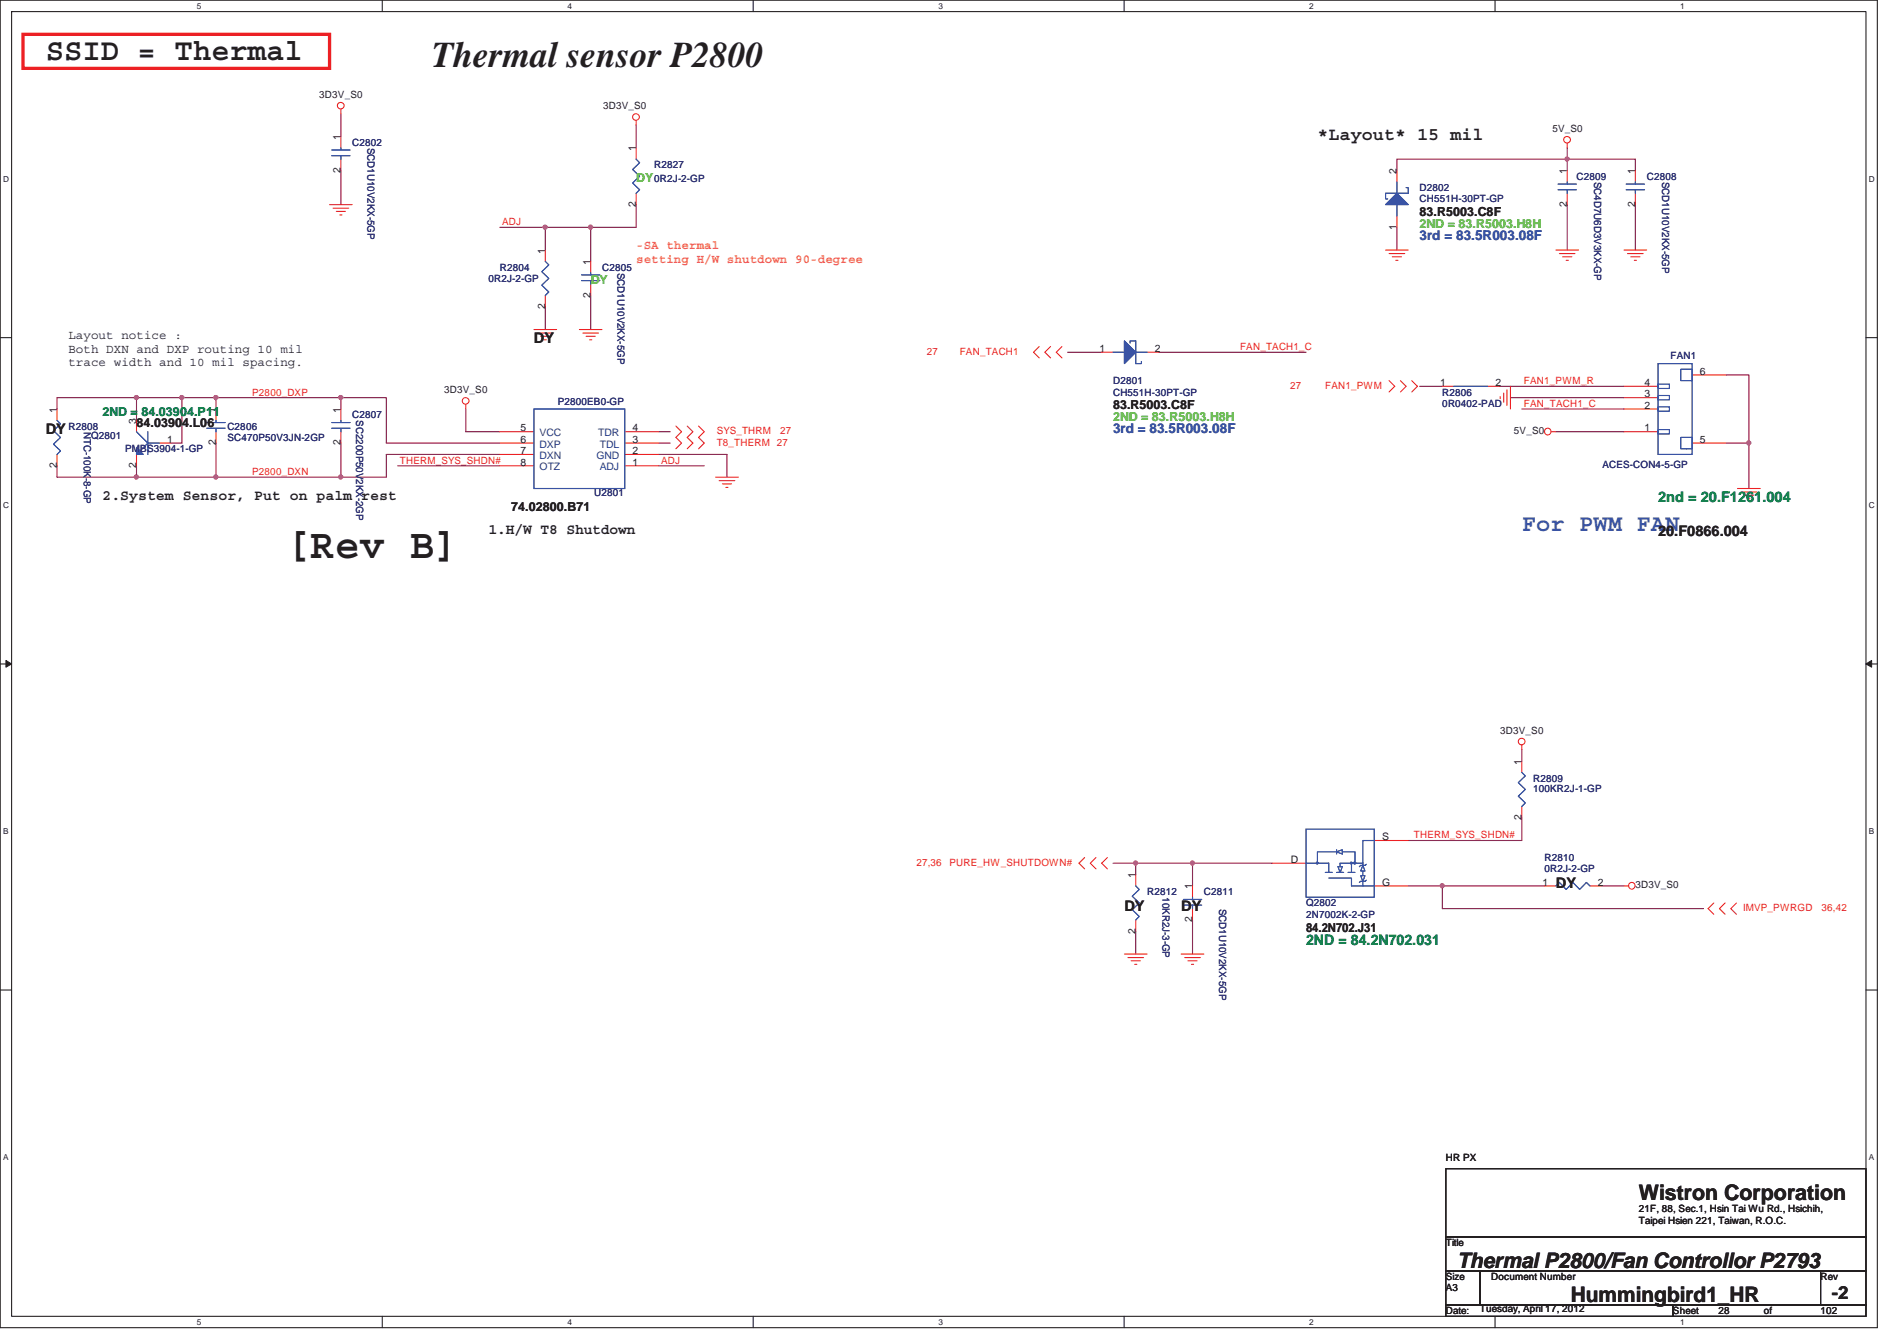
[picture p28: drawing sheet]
<svg xmlns="http://www.w3.org/2000/svg" width="297mm" height="210mm" viewBox="0 0 297 210" stroke-linecap="round" stroke-linejoin="round" font-family="sans-serif">
<defs><g id="words">
<text font-size="6.6" fill="#231f20" x="44.5" y="87.3">[Rev B]</text>
<text font-size="5.7" fill="#231f20" x="67.6" y="10.5">Thermal sensor P2800</text>
<text font-size="4.8" fill="#231f20" x="7.2" y="9.4">SSID = Thermal</text>
<text font-size="3.7" fill="#3953a4" x="238.3" y="83.2">For PWM FAN</text>
<g font-size="3.3" fill="#231f20">
<text x="256.6" y="187.9">Wistron Corporation</text>
<text x="228.2" y="198.5">Thermal P2800/Fan Controllor P2793</text>
<text x="246" y="203.9">Hummingbird1_HR</text>
</g>
<g font-size="2.8" fill="#231f20">
<text x="206.3" y="22">*Layout* 15 mil</text>
<text x="286.8" y="203.4">-2</text>
</g>
<g font-size="2.3" fill="#231f20">
<text x="83.6" y="53.7">DY</text>
<text x="7.2" y="67.9">DY</text>
<text x="16" y="78.4">2.System Sensor, Put on palm rest</text>
<text x="76.5" y="83.7">1.H/W T8 Shutdown</text>
<text x="259.6" y="83.9">20.F0866.004</text>
<text x="176.1" y="142.6">DY</text>
<text x="185" y="142.6">DY</text>
<text x="243.6" y="139.1">DY</text>
</g>
<g font-size="2.3" fill="#098040">
<text x="259.6" y="78.6">2nd = 20.F1261.004</text>
<text x="204.5" y="148">2ND = 84.2N702.031</text>
</g>
<g font-size="2.1" fill="#3953a4">
<text x="222.3" y="37.6">3rd = 83.5R003.08F</text>
<text x="174.3" y="67.8">3rd = 83.5R003.08F</text>
</g>
<g font-size="1.9" fill="#69bd45">
<text x="99.6" y="28.5">DY</text>
<text x="222.3" y="35.6">2ND = 83.R5003.H8H</text>
<text x="92.5" y="44.5">DY</text>
<text x="174.3" y="65.9">2ND = 83.R5003.H8H</text>
</g>
<g font-size="1.9" fill="#231f20">
<text x="222.3" y="33.9">83.R5003.C8F</text>
<text x="10.7" y="53.1">Layout notice :</text>
<text x="10.7" y="55.2">Both DXN and DXP routing 10 mil</text>
<text x="10.7" y="57.3">trace width and 10 mil spacing.</text>
<text x="174.3" y="64.1">83.R5003.C8F</text>
<text x="21.4" y="66.9">84.03904.L06</text>
<text x="80" y="80.1">74.02800.B71</text>
<text x="204.5" y="145.9">84.2N702.J31</text>
</g>
<g font-size="1.9" fill="#f57f20">
<text x="99.6" y="39">-SA thermal</text>
<text x="99.6" y="41.2">setting H/W shutdown 90-degree</text>
</g>
<text font-size="1.9" fill="#098040" x="16" y="65.1">2ND = 84.03904.P11</text>
<g font-size="1.6" fill="#231f20">
<text x="50" y="15.4">3D3V_S0</text>
<text x="94.4" y="17.1">3D3V_S0</text>
<text x="53.3" y="21.9" transform="rotate(-90 53.3 21.9)">1</text>
<text x="99.6" y="23.7" transform="rotate(-90 99.6 23.7)">1</text>
<text x="243.1" y="20.7">5V_S0</text>
<text x="53.3" y="27" transform="rotate(-90 53.3 27)">2</text>
<text x="218.7" y="27.3" transform="rotate(-90 218.7 27.3)">2</text>
<text x="245.4" y="27.3" transform="rotate(-90 245.4 27.3)">1</text>
<text x="256" y="27.3" transform="rotate(-90 256 27.3)">1</text>
<text x="99.6" y="32.4" transform="rotate(-90 99.6 32.4)">2</text>
<text x="218.7" y="35.9" transform="rotate(-90 218.7 35.9)">1</text>
<text x="245.4" y="32.4" transform="rotate(-90 245.4 32.4)">2</text>
<text x="256" y="32.4" transform="rotate(-90 256 32.4)">2</text>
<text x="85.3" y="39.7" transform="rotate(-90 85.3 39.7)">1</text>
<text x="92.5" y="41.5" transform="rotate(-90 92.5 41.5)">1</text>
<text x="92.5" y="46.6" transform="rotate(-90 92.5 46.6)">2</text>
<text x="85.3" y="48.4" transform="rotate(-90 85.3 48.4)">2</text>
<text x="172.2" y="55.1">1</text>
<text x="180.8" y="55.1">2</text>
<text x="266.2" y="58.7">6</text>
<text x="8.9" y="64.6" transform="rotate(-90 8.9 64.6)">1</text>
<text x="33.8" y="64.6" transform="rotate(-90 33.8 64.6)">1</text>
<text x="53.3" y="64.6" transform="rotate(-90 53.3 64.6)">1</text>
<text x="69.6" y="61.6">3D3V_S0</text>
<text x="225.5" y="60.4">1</text>
<text x="234.2" y="60.4">2</text>
<text x="257.5" y="60.4">4</text>
<text x="257.5" y="62.2">3</text>
<text x="257.5" y="64">2</text>
<text x="21.3" y="66.4" transform="rotate(-90 21.3 66.4)">3</text>
<text x="26.2" y="69.3">1</text>
<text x="33.8" y="69.7" transform="rotate(-90 33.8 69.7)">2</text>
<text x="53.3" y="69.7" transform="rotate(-90 53.3 69.7)">2</text>
<text x="81.5" y="67.6">5</text>
<text x="81.5" y="69.3">6</text>
<text x="81.5" y="71.1">7</text>
<text x="99.1" y="69.3">3</text>
<text x="99.1" y="67.6">4</text>
<text x="99.1" y="71.1">2</text>
<text x="237.1" y="68">5V_S0</text>
<text x="257.5" y="67.6">1</text>
<text x="266.2" y="69.3">5</text>
<text x="8.9" y="73.3" transform="rotate(-90 8.9 73.3)">2</text>
<text x="21.3" y="73.3" transform="rotate(-90 21.3 73.3)">2</text>
<text x="81.5" y="72.9">8</text>
<text x="99.1" y="72.9">1</text>
<text x="234.9" y="114.9">3D3V_S0</text>
<text x="238.2" y="119.7" transform="rotate(-90 238.2 119.7)">1</text>
<text x="216.4" y="131.6">S</text>
<text x="238.2" y="128.4" transform="rotate(-90 238.2 128.4)">2</text>
<text x="177.8" y="137.5" transform="rotate(-90 177.8 137.5)">1</text>
<text x="202.1" y="135.1">D</text>
<text x="186.7" y="139.3" transform="rotate(-90 186.7 139.3)">1</text>
<text x="216.4" y="138.7">G</text>
<text x="241.5" y="138.7">1</text>
<text x="250.2" y="138.7">2</text>
<text x="256.1" y="139.1">3D3V_S0</text>
<text x="177.8" y="146.2" transform="rotate(-90 177.8 146.2)">2</text>
<text x="186.7" y="144.4" transform="rotate(-90 186.7 144.4)">2</text>
<text x="226.4" y="181.8">HR PX</text>
<text x="256.6" y="189.8">21F, 88, Sec.1, Hsin Tai Wu Rd., Hsichih,</text>
<text x="256.6" y="191.6">Taipei Hsien 221, Taiwan, R.O.C.</text>
<text x="226.4" y="195.1">Title</text>
<text x="226.4" y="200.4">Size</text>
<text x="226.4" y="202.2">A3</text>
<text x="233.5" y="200.4">Document Number</text>
<text x="285.1" y="200.4">Rev</text>
<text x="226.4" y="205.8">Date:</text>
<text x="231.7" y="205.4">Tuesday, April 17, 2012</text>
<text x="262" y="205.8">Sheet</text>
<text x="269.1" y="205.8">28</text>
<text x="276.2" y="205.8">of</text>
<text x="285.1" y="205.8">102</text>
</g>
<g font-size="1.6" fill="#282973">
<text x="55.2" y="22.8">C2802</text>
<text x="57.6" y="23.2" transform="rotate(90 57.6 23.2)">SCD1U10V2KX-5GP</text>
<text x="102.4" y="26.4">R2827</text>
<text x="102.4" y="28.5">0R2J-2-GP</text>
<text x="222.3" y="29.9">D2802</text>
<text x="246.8" y="28.1">C2809</text>
<text x="249.6" y="28.5" transform="rotate(90 249.6 28.5)">SC4D7U6D3V3KX-GP</text>
<text x="257.8" y="28.1">C2808</text>
<text x="260.3" y="28.5" transform="rotate(90 260.3 28.5)">SCD1U10V2KX-5GP</text>
<text x="222.3" y="31.7">CH551H-30PT-GP</text>
<text x="76.5" y="44.2">0R2J-2-GP</text>
<text x="78.3" y="42.4">R2804</text>
<text x="94.3" y="42.4">C2805</text>
<text x="96.7" y="42.7" transform="rotate(90 96.7 42.7)">SCD1U10V2KX-5GP</text>
<text x="261.6" y="56.3">FAN1</text>
<text x="55.2" y="65.5">C2807</text>
<text x="55.8" y="65.8" transform="rotate(90 55.8 65.8)">SC2200P50V2KX-2GP</text>
<text x="87.3" y="63.4">P2800EB0-GP</text>
<text x="174.3" y="60.2">D2801</text>
<text x="174.3" y="61.9">CH551H-30PT-GP</text>
<text x="225.8" y="61.9">R2806</text>
<text x="225.8" y="63.7">0R0402-PAD</text>
<text x="10.7" y="67.3">R2808</text>
<text x="13.1" y="67.6" transform="rotate(90 13.1 67.6)">NTC-100K-8-GP</text>
<text x="14.3" y="68.7">Q2801</text>
<text x="19.6" y="70.8">PMBS3904-1-GP</text>
<text x="35.6" y="67.3">C2806</text>
<text x="35.6" y="69">SC470P50V3JN-2GP</text>
<text x="93" y="77.6">U2801</text>
<text x="250.9" y="73.3">ACES-CON4-5-GP</text>
<text x="240.1" y="122.4">R2809</text>
<text x="240.1" y="124">100KR2J-1-GP</text>
<text x="241.8" y="134.8">R2810</text>
<text x="241.8" y="136.6">0R2J-2-GP</text>
<text x="179.6" y="140.2">R2812</text>
<text x="182" y="140.5" transform="rotate(90 182 140.5)">10KR2J-3-GP</text>
<text x="188.5" y="140.2">C2811</text>
<text x="190.9" y="142.3" transform="rotate(90 190.9 142.3)">SCD1U10V2KX-5GP</text>
<text x="204.5" y="141.9">Q2802</text>
<text x="204.5" y="143.7">2N7002K-2-GP</text>
</g>
<g font-size="1.6" fill="#ed2024">
<text x="78.6" y="35.3">ADJ</text>
<text x="145.1" y="55.5">27</text>
<text x="150.3" y="55.5">FAN_TACH1</text>
<text x="194.2" y="54.8">FAN_TACH1_C</text>
<text x="39.5" y="61.9">P2800_DXP</text>
<text x="202" y="60.9">27</text>
<text x="207.5" y="60.9">FAN1_PWM</text>
<text x="238.6" y="63.7">FAN_TACH1_C</text>
<text x="238.6" y="60.2">FAN1_PWM_R</text>
<text x="112.2" y="69.8">T8_THERM 27</text>
<text x="112.2" y="68">SYS_THRM</text>
<text x="122.2" y="68">27</text>
<text x="39.5" y="74.4">P2800_DXN</text>
<text x="62.6" y="72.6">THERM_SYS_SHDN#</text>
<text x="103.5" y="72.6">ADJ</text>
<text x="221.4" y="131.3">THERM_SYS_SHDN#</text>
<text x="143.5" y="135.5">27,36</text>
<text x="148.7" y="135.5">PURE_HW_SHUTDOWN#</text>
<text x="273" y="142.7">IMVP_PWRGD</text>
<text x="285.2" y="142.7">36,42</text>
</g>
<g font-size="1.6" fill="#1d437e">
<text x="84.5" y="68.3">VCC</text>
<text x="84.5" y="70.1">DXP</text>
<text x="84.5" y="71.9">DXN</text>
<text x="93.4" y="71.9">GND</text>
<text x="93.7" y="68.3">TDR</text>
<text x="93.9" y="70.1">TDL</text>
<text x="84.5" y="73.7">OTZ</text>
<text x="93.9" y="73.7">ADJ</text>
</g>
<g font-size="1.3" fill="#231f20">
<text x="30.8" y="1.4">5</text>
<text x="88.9" y="1.4">4</text>
<text x="146.9" y="1.4">3</text>
<text x="205" y="1.4">2</text>
<text x="263.1" y="1.4">1</text>
<text x=".5" y="28.5">D</text>
<text x="292.6" y="28.5">D</text>
<text x=".5" y="79.5">C</text>
<text x="292.6" y="79.5">C</text>
<text x=".5" y="130.6">B</text>
<text x="292.6" y="130.6">B</text>
<text x=".5" y="181.7">A</text>
<text x="292.6" y="181.7">A</text>
<text x="30.8" y="207.4">5</text>
<text x="88.9" y="207.4">4</text>
<text x="146.9" y="207.4">3</text>
<text x="205" y="207.4">2</text>
<text x="263.1" y="207.4">1</text>
</g>
</g></defs>
<path d="M0 0h294v207.9h-294zM1.8 1.8h290.4v204.3h-290.4z" fill="none" stroke="#231f20" stroke-width=".17"/>
<g fill="#fff">
<path d="M30.8 .2h.7v1.4h-.7z"/>
<path d="M30.8 206.3h.7v1.4h-.7z"/>
</g>
<path d="M59.9 0v1.8M59.9 206.1v1.8" fill="none" stroke="#231f20" stroke-width=".17"/>
<g fill="#fff">
<path d="M88.9 .2h.6v1.4h-.6z"/>
<path d="M88.9 206.3h.6v1.4h-.6z"/>
</g>
<path d="M117.9 0v1.8M117.9 206.1v1.8" fill="none" stroke="#231f20" stroke-width=".17"/>
<g fill="#fff">
<path d="M146.9 .2h.7v1.4h-.7z"/>
<path d="M146.9 206.3h.7v1.4h-.7z"/>
</g>
<path d="M176 0v1.8M176 206.1v1.8" fill="none" stroke="#231f20" stroke-width=".17"/>
<g fill="#fff">
<path d="M205 .2h.7v1.4h-.7z"/>
<path d="M205 206.3h.7v1.4h-.7z"/>
</g>
<path d="M234.1 0v1.8M234.1 206.1v1.8" fill="none" stroke="#231f20" stroke-width=".17"/>
<g fill="#fff">
<path d="M263.1 .2h.7v1.4h-.7z"/>
<path d="M263.1 206.3h.7v1.4h-.7z"/>
<path d="M.5 27.3h.9v1.4h-.9z"/>
<path d="M292.6 27.3h.9v1.4h-.9z"/>
<path d="M.5 78.4h.9v1.4h-.9z"/>
<path d="M292.6 78.4h.9v1.4h-.9z"/>
</g>
<path d="M0 52.9h1.8M292.2 52.9h1.8" fill="none" stroke="#231f20" stroke-width=".17"/>
<g fill="#fff">
<path d="M.5 129.5h.8v1.4h-.8z"/>
<path d="M292.6 129.5h.9v1.4h-.9z"/>
</g>
<path d="M0 104h1.8M292.2 104h1.8" fill="none" stroke="#231f20" stroke-width=".17"/>
<path d="M.9 103.4l.9 .6-.9 .5z" fill="#231f20"/>
<path d="M.9 103.4l.9 .6-.9 .5z" fill="none" stroke="#231f20" stroke-width=".16"/>
<path d="M292.2 104l.9-.6v1.1z" fill="#231f20"/>
<path d="M292.2 104l.9-.6v1.1z" fill="none" stroke="#231f20" stroke-width=".16"/>
<g fill="#fff">
<path d="M.5 180.5h.8v1.4h-.8z"/>
<path d="M292.6 180.5h.9v1.4h-.9z"/>
</g>
<path d="M0 155h1.8M292.2 155h1.8" fill="none" stroke="#231f20" stroke-width=".17"/>
<path d="M245.4 32v7.2M245.4 24.9v1.8M256.1 24.9v1.8M256.1 32v7.2" fill="none" stroke="#7f1442" stroke-width=".17"/>
<circle cx="245.4" cy="24.9" r=".32" fill="#b9529f"/>
<circle cx="245.4" cy="24.9" r=".32" fill="none" stroke="#b9529f" stroke-width=".17"/>
<path d="M53.4 26.7v5.3M245.4 23.2v1.7h10.7M8.9 72.9v1.8M33.8 62.3h19.6M60.5 71.2h17.8M103.2 71.2h10.6M222.3 60.5h3.5M234.7 60.5h19.6M238.3 64h16M243.6 67.6h10.7" fill="none" stroke="#7f1442" stroke-width=".17"/>
<circle cx="33.8" cy="62.2" r=".32" fill="#b9529f"/>
<circle cx="33.8" cy="62.2" r=".32" fill="none" stroke="#b9529f" stroke-width=".17"/>
<path d="M8.9 74.7h24.9M28.5 62.3h5.3M60.5 71.2v3.5h-7.1M60.5 69.4h17.8M62.3 72.9h16M72.9 67.6h5.4M103.2 69.4h1.7M103.2 67.6h1.7M113.8 71.2v3.5" fill="none" stroke="#7f1442" stroke-width=".17"/>
<circle cx="21.4" cy="74.7" r=".32" fill="#b9529f"/>
<circle cx="21.4" cy="74.7" r=".32" fill="none" stroke="#b9529f" stroke-width=".17"/>
<path d="M53.4 62.3h7.1v7.1" fill="none" stroke="#7f1442" stroke-width=".17"/>
<circle cx="53.4" cy="62.2" r=".32" fill="#b9529f"/>
<circle cx="53.4" cy="62.2" r=".32" fill="none" stroke="#b9529f" stroke-width=".17"/>
<path d="M28.5 62.3v7.1h-1.8M33.8 62.3v1.7M103.2 72.9h7.1" fill="none" stroke="#7f1442" stroke-width=".17"/>
<circle cx="28.5" cy="62.2" r=".32" fill="#b9529f"/>
<circle cx="28.5" cy="62.2" r=".32" fill="none" stroke="#b9529f" stroke-width=".17"/>
<path d="M21.4 72.9v1.8M21.4 62.3h7.1M33.8 69.4v5.3M53.4 69.4v5.3" fill="none" stroke="#7f1442" stroke-width=".17"/>
<circle cx="53.4" cy="74.7" r=".32" fill="#b9529f"/>
<circle cx="53.4" cy="74.7" r=".32" fill="none" stroke="#b9529f" stroke-width=".17"/>
<path d="M33.8 74.7h19.6" fill="none" stroke="#7f1442" stroke-width=".17"/>
<circle cx="33.8" cy="74.7" r=".32" fill="#b9529f"/>
<circle cx="33.8" cy="74.7" r=".32" fill="none" stroke="#b9529f" stroke-width=".17"/>
<path d="M8.9 62.3h12.5v3.5M53.4 62.3v1.7" fill="none" stroke="#7f1442" stroke-width=".17"/>
<circle cx="21.4" cy="62.2" r=".32" fill="#b9529f"/>
<circle cx="21.4" cy="62.2" r=".32" fill="none" stroke="#b9529f" stroke-width=".17"/>
<path d="M218.7 35.6v3.6M245.4 24.9h-26.7v1.8M167.2 55.2h5.3M181.4 55.2h23.1M8.9 62.3v1.7M174.3 135.2h12.4v3.5M177.8 145.8v3.6M186.7 144.1v5.3" fill="none" stroke="#7f1442" stroke-width=".17"/>
<circle cx="177.8" cy="135.1" r=".32" fill="#b9529f"/>
<circle cx="177.8" cy="135.1" r=".32" fill="none" stroke="#b9529f" stroke-width=".17"/>
<path d="M186.7 135.2h12.5" fill="none" stroke="#7f1442" stroke-width=".17"/>
<circle cx="186.7" cy="135.1" r=".32" fill="#b9529f"/>
<circle cx="186.7" cy="135.1" r=".32" fill="none" stroke="#b9529f" stroke-width=".17"/>
<path d="M177.8 135.2v1.7M220.5 138.7h5.3" fill="none" stroke="#7f1442" stroke-width=".17"/>
<circle cx="225.8" cy="138.7" r=".32" fill="#b9529f"/>
<circle cx="225.8" cy="138.7" r=".32" fill="none" stroke="#b9529f" stroke-width=".17"/>
<path d="M92.5 35.6h7.1M238.3 117.4v1.8M238.3 128.1v3.5M241.8 138.7h-16v3.6h40.9M250.7 138.7h3.6" fill="none" stroke="#7f1442" stroke-width=".17"/>
<circle cx="92.5" cy="35.6" r=".32" fill="#b9529f"/>
<circle cx="92.5" cy="35.6" r=".32" fill="none" stroke="#b9529f" stroke-width=".17"/>
<path d="M53.4 17.8v3.6M99.6 19.6v3.6M78.3 35.6h7.1M85.4 35.6h7.1v5.3M85.4 35.6v3.6M99.6 32v3.6M85.4 48v3.6M92.5 46.3v5.3M220.5 131.6h17.8" fill="none" stroke="#7f1442" stroke-width=".17"/>
<circle cx="85.4" cy="35.6" r=".32" fill="#b9529f"/>
<circle cx="85.4" cy="35.6" r=".32" fill="none" stroke="#b9529f" stroke-width=".17"/>
<path d="M270.3 58.7h3.6v10.7M72.9 64v3.6M236.5 62.3h17.8" fill="none" stroke="#7f1442" stroke-width=".17"/>
<circle cx="273.8" cy="69.4" r=".32" fill="#b9529f"/>
<circle cx="273.8" cy="69.4" r=".32" fill="none" stroke="#b9529f" stroke-width=".17"/>
<path d="M270.3 69.4h3.6v7.1" fill="none" stroke="#7f1442" stroke-width=".17"/>
<g fill="none" stroke="#ed2024" stroke-width=".17">
<path d="M53.4 17.1v.7M99.6 18.9v.7M51.6 32h3.6M52.2 32.6h2.4M52.7 33.1h1.4M53.2 33.7h.3M99.6 23.2v1.7M99.6 30.3v1.7M217 39.2h3.5M217.5 39.7h2.5M218.7 26.7v1.8M218.7 33.8v1.8"/>
<path d="M243.6 39.2h3.6M244.2 39.7h2.4M245.4 22.4v.8M254.3 39.2h3.5M254.8 39.7h2.5M83.6 51.6h3.6M84.2 52.2h2.4M84.7 52.7h1.4M85.2 53.2h.4M90.7 51.6h3.6M91.3 52.2h2.4M91.8 52.7h1.4"/>
<path d="M92.3 53.2h.4M92.5 40.9v1.8M92.5 44.5v1.8M162.7 54.3l-.9 .9 .9 .8M164.5 54.3l-.9 .9 .9 .8M166.3 54.3l-.9 .9 .9 .8M217.5 59.6l.9 .9-.9 .9M218 40.2h1.5M218.6 40.8h.3M219.3 59.6l.9 .9-.9 .9M221.1 59.6l.9 .9-.9 .9M244.7 40.2h1.4"/>
<path d="M245.2 40.8h.4M255.4 40.2h1.4M255.9 40.8h.3M72.9 63.3v.7M105.8 66.7l.9 .9-.9 .9 .9 .9-.9 .9M107.6 66.7l.9 .9-.9 .9 .9 .9-.9 .9M109.4 66.7l.9 .9-.9 .9 .9 .9-.9 .9M112.1 74.7h3.5M112.6 75.3h2.5M113.1 75.8h1.5M113.7 76.3h.3M234.9 62.1v.3"/>
<path d="M235.5 61.5v1.5M236 61v2.5M236.5 60.5v3.5M242.9 67.6h.7M272.1 76.5h3.5M272.6 77h2.5M273.1 77.6h1.5M273.7 78.1h.3M238.3 116.7v.7M169.8 134.3l-.9 .9 .9 .9M171.6 134.3l-.9 .9 .9 .9M173.4 134.3l-.9 .9 .9 .9"/>
<path d="M186.7 138.7v1.8M254.3 138.7h.7M176.1 149.4h3.5M176.6 149.9h2.5M177.1 150.4h1.5M177.7 151h.3M185 149.4h3.5M185.5 149.9h2.5M186 150.4h1.4M186.6 151h.3M186.7 142.3v1.8M268.3 141.4l-.8 .9 .8 .9"/>
<path d="M270.1 141.4l-.9 .9 .9 .9M271.9 141.4l-.9 .9 .9 .9"/>
<circle cx="53.4" cy="16.5" r=".52"/>
<circle cx="99.6" cy="18.3" r=".52"/>
<circle cx="245.4" cy="21.9" r=".52"/>
<circle cx="72.9" cy="62.8" r=".52"/>
<circle cx="242.3" cy="67.6" r=".52"/>
<circle cx="238.3" cy="116.1" r=".52"/>
<circle cx="255.5" cy="138.7" r=".52"/>
</g>
<path d="M226.4 183h65.8v10.7h-65.8zM226.4 193.7h65.8v5.3h-65.8zM226.4 199h5.3v5.3h-5.3zM231.7 199h53.4v5.3h-53.4zM285.1 199h7.1v5.3h-7.1zM226.4 204.3h35.6v1.8h-35.6zM262 204.3h30.2v1.8h-30.2z" fill="none" stroke="#231f20" stroke-width=".17"/>
<path d="M3.6 5.4h48v5.3h-48z" fill="none" stroke="#ed2024" stroke-width=".51"/>
<path d="M99.6 24.9l.6 .6-1.1 1 1.1 1.1-1.1 1.1 1.1 1-.6 .6M91.1 43h2.8M91.1 43.9h2.8M92.5 42.7v.3M92.5 43.9v.6M185.3 141.7h2.9M185.3 140.8h2.9M186.7 140.5v.3M186.7 141.7v.6" fill="none" stroke="#3953a4" stroke-width=".17"/>
<path d="M218.7 30.3l1.8 1.7h-3.5z" fill="#3953a4"/>
<path d="M218.7 32v1.8M218.7 28.5v1.8M218.7 30.3l1.8 1.7h-3.5zM220.2 29.4h.3v.9h-3.5v.9h.3" fill="none" stroke="#3953a4" stroke-width=".17"/>
<path d="M218.7 30.3l1.8 1.7h-3.5z" fill="#3953a4"/>
<path d="M218.7 32v1.8M218.7 28.5v1.8M218.7 30.3l1.8 1.7h-3.5zM220.2 29.4h.3v.9h-3.5v.9h.3M8.9 65.8l.6 .6-1.1 1 1.1 1.1-1.1 1.1 1.1 1-.6 .6" fill="none" stroke="#3953a4" stroke-width=".17"/>
<path d="M172.5 55.2h1.8M179.6 55.2h1.8M8.9 64v1.8M8.9 71.2v1.7" fill="none" stroke="#ed2024" stroke-width=".17"/>
<path d="M176.1 53.4l1.7 1.8-1.7 1.7z" fill="#3953a4"/>
<path d="M174.3 55.2h1.8M176.1 53.4l1.7 1.8-1.7 1.7zM176.9 53.7v-.3h.9v3.5h.9v-.3M177.8 55.2h1.8" fill="none" stroke="#3953a4" stroke-width=".17"/>
<path d="M176.1 53.4l1.7 1.8-1.7 1.7z" fill="#3953a4"/>
<g fill="none" stroke="#3953a4" stroke-width=".17">
<path d="M254.6 29.7h2.9M254.6 28.8h2.9M256.1 28.5v.3M256.1 29.7v.6M85.4 40.9l.5 .6-1.1 1 1.1 1.1-1.1 1.1 1.1 1-.5 .6M174.3 55.2h1.8M176.1 53.4l1.7 1.8-1.7 1.7zM176.9 53.7v-.3h.9v3.5h.9v-.3M177.8 55.2h1.8M32.4 67.1h2.9M32.4 66.2h2.9M33.8 65.8v.4"/>
<path d="M33.8 67.1v.5M227.6 60.5h5.4"/>
</g>
<path d="M85.4 39.2v1.7M256.1 26.7v1.8M256.1 30.3v1.7M85.4 46.3v1.7M21.4 65.8v1.8M21.4 71.2v1.7M24.9 69.4h1.8M33.8 64v1.8M33.8 67.6v1.8M225.8 60.5h1.8M233 60.5h1.7" fill="none" stroke="#ed2024" stroke-width=".17"/>
<path d="M21.4 70.1l1 1.1h-1z" fill-rule="evenodd" fill="#3953a4"/>
<path d="M21.4 67.6l1.8 1.8-1.3 1.2M21.4 70.1l1 1.1h-1zM23.2 67.6v3.6M23.2 69.4h1.7" fill="none" stroke="#3953a4" stroke-width=".17"/>
<path d="M21.4 70.1l1 1.1h-1z" fill-rule="evenodd" fill="#3953a4"/>
<g fill="none" stroke="#3953a4" stroke-width=".17">
<path d="M51.9 23.5h2.9M51.9 24.4h2.9M53.4 23.2v.3M53.4 24.4v.5M259.6 56.9h5.4v14.3h-5.4zM263.2 57.8h1.8v1.8h-1.8zM21.4 67.6l1.8 1.8-1.3 1.2M21.4 70.1l1 1.1h-1zM23.2 67.6v3.6M23.2 69.4h1.7M83.6 64h14.2v12.5h-14.2zM259.6 67.3h1.8v.6h-1.8z"/>
<path d="M259.6 63.7h1.8v.7h-1.8zM259.6 61.9h1.8v.7h-1.8zM259.6 60.2h1.8v.6h-1.8zM263.2 68.5h1.8v1.8h-1.8zM177.8 138.7l.6 .6-1.1 1 1.1 1.1-1.1 1 1.1 1.1-.6 .6M208.1 137.5h3.5v1.2h3.6M209.8 135.2h3.6M213.1 137.1h.6l-.3 .9zM213.4 138v.7M213.4 135.5l.3 .9h-.6zM213.4 136.4v.7M213.9 137.8l-.2 .2h-.6l-.3 .2"/>
<path d="M213.9 135.3l-.2 .2h-.6l-.3 .2M215.2 131.6h-1.8v3.9M238.3 120.9l.5 .6-1.1 1.1 1.1 1-1.1 1.1 1.1 1-.5 .6M243.6 138.7l.6-.5 1 1.1 1.1-1.1 1.1 1.1 1-1.1 .6 .5"/>
</g>
<g fill="none" stroke="#ed2024" stroke-width=".17">
<path d="M53.4 21.4v1.8M53.4 24.9v1.8M265 58.7h5.3M78.3 67.6h5.3M78.3 69.4h5.3M78.3 71.2h5.3M78.3 72.9h5.3M97.8 67.6h5.4M97.8 69.4h5.4M97.8 71.2h5.4M97.8 72.9h5.4M254.3 67.6h5.3"/>
<path d="M254.3 60.5h5.3M254.3 62.3h5.3M254.3 64h5.3M265 69.4h5.3M238.3 119.2v1.7M177.8 136.9v1.8M199.2 135.2h5.3M215.2 138.7h5.3M215.2 131.6h5.3M238.3 126.3v1.8M241.8 138.7h1.8M249 138.7h1.7"/>
<path d="M177.8 144.1v1.7"/>
</g>
<path d="M211.5 135h.2v.2h-.2z" fill-rule="evenodd" fill="#3953a4"/>
<path d="M211.1 136.6h1.1M211.5 135h.2v.2h-.2zM211.6 135.2v1.4" fill="none" stroke="#3953a4" stroke-width=".17"/>
<path d="M212 135h.2v.2h-.2z" fill-rule="evenodd" fill="#3953a4"/>
<path d="M204.5 135.2h3.6v1.4M207.5 136.6h1.1M209.3 136.6h1.1M209.3 133.1v.6M209.3 133.4h-3v1.8M209.3 133.4l.9-.3v.6zM209.5 136.6h.7M209.5 135.7l.3 .9 .4-.9M209.8 135.2v.5M210.2 133.4h2v1.6M212 135h.2v.2h-.2z" fill="none" stroke="#3953a4" stroke-width=".17"/>
<path d="M206.1 135h.3v.2h-.3z" fill-rule="evenodd" fill="#3953a4"/>
<path d="M204.5 129.8h10.7v10.7h-10.7zM206.1 135h.3v.2h-.3zM208.1 137.5h3.5v1.2h3.6M209.5 135.7h.7M209.8 135.2h3.6M213.1 137.1h.6l-.3 .9zM213.4 138v.7M213.4 135.5l.3 .9h-.6zM213.4 136.4v.7M213.9 137.8l-.2 .2h-.6l-.3 .2M213.9 135.3l-.2 .2h-.6l-.3 .2M215.2 131.6h-1.8v3.9" fill="none" stroke="#3953a4" stroke-width=".17"/>
<path d="M211.5 135h.2v.2h-.2z" fill-rule="evenodd" fill="#3953a4"/>
<path d="M211.1 136.6h1.1M211.5 135h.2v.2h-.2zM211.6 135.2v1.4" fill="none" stroke="#3953a4" stroke-width=".17"/>
<path d="M212 135h.2v.2h-.2z" fill-rule="evenodd" fill="#3953a4"/>
<path d="M204.5 135.2h3.6v1.4M207.5 136.6h1.1M209.3 136.6h1.1M209.3 133.1v.6M209.3 133.4h-3v1.8M209.3 133.4l.9-.3v.6zM209.5 136.6h.7M209.5 135.7l.3 .9 .4-.9M209.8 135.2v.5M210.2 133.4h2v1.6M212 135h.2v.2h-.2z" fill="none" stroke="#3953a4" stroke-width=".17"/>
<path d="M206.1 135h.3v.2h-.3z" fill-rule="evenodd" fill="#3953a4"/>
<path d="M244 29.7h2.8M244 28.8h2.8M245.4 28.5v.3M245.4 29.7v.6M51.9 67.1h2.9M51.9 66.2h2.9M53.4 65.8v.4M53.4 67.1v.5M204.5 129.8h10.7v10.7h-10.7zM206.1 135h.3v.2h-.3zM209.5 135.7h.7" fill="none" stroke="#3953a4" stroke-width=".17"/>
<path d="M245.4 26.7v1.8M245.4 30.3v1.7M53.4 64v1.8M53.4 67.6v1.8" fill="none" stroke="#ed2024" stroke-width=".17"/>
<circle cx="245.4" cy="24.9" r=".32" fill="#b9529f"/>
<circle cx="245.4" cy="24.9" r=".32" fill="none" stroke="#b9529f" stroke-width=".17"/>
<circle cx="33.8" cy="62.2" r=".32" fill="#b9529f"/>
<circle cx="33.8" cy="62.2" r=".32" fill="none" stroke="#b9529f" stroke-width=".17"/>
<circle cx="21.4" cy="74.7" r=".32" fill="#b9529f"/>
<circle cx="21.4" cy="74.7" r=".32" fill="none" stroke="#b9529f" stroke-width=".17"/>
<circle cx="53.4" cy="62.2" r=".32" fill="#b9529f"/>
<circle cx="53.4" cy="62.2" r=".32" fill="none" stroke="#b9529f" stroke-width=".17"/>
<circle cx="28.5" cy="62.2" r=".32" fill="#b9529f"/>
<circle cx="28.5" cy="62.2" r=".32" fill="none" stroke="#b9529f" stroke-width=".17"/>
<circle cx="53.4" cy="74.7" r=".32" fill="#b9529f"/>
<circle cx="53.4" cy="74.7" r=".32" fill="none" stroke="#b9529f" stroke-width=".17"/>
<circle cx="33.8" cy="74.7" r=".32" fill="#b9529f"/>
<circle cx="33.8" cy="74.7" r=".32" fill="none" stroke="#b9529f" stroke-width=".17"/>
<circle cx="21.4" cy="62.2" r=".32" fill="#b9529f"/>
<circle cx="21.4" cy="62.2" r=".32" fill="none" stroke="#b9529f" stroke-width=".17"/>
<circle cx="177.8" cy="135.1" r=".32" fill="#b9529f"/>
<circle cx="177.8" cy="135.1" r=".32" fill="none" stroke="#b9529f" stroke-width=".17"/>
<circle cx="186.7" cy="135.1" r=".32" fill="#b9529f"/>
<circle cx="186.7" cy="135.1" r=".32" fill="none" stroke="#b9529f" stroke-width=".17"/>
<circle cx="225.8" cy="138.7" r=".32" fill="#b9529f"/>
<circle cx="225.8" cy="138.7" r=".32" fill="none" stroke="#b9529f" stroke-width=".17"/>
<circle cx="92.5" cy="35.6" r=".32" fill="#b9529f"/>
<circle cx="92.5" cy="35.6" r=".32" fill="none" stroke="#b9529f" stroke-width=".17"/>
<circle cx="85.4" cy="35.6" r=".32" fill="#b9529f"/>
<circle cx="85.4" cy="35.6" r=".32" fill="none" stroke="#b9529f" stroke-width=".17"/>
<circle cx="273.8" cy="69.4" r=".32" fill="#b9529f"/>
<circle cx="273.8" cy="69.4" r=".32" fill="none" stroke="#b9529f" stroke-width=".17"/>
<use href="#words"/>
</svg>
